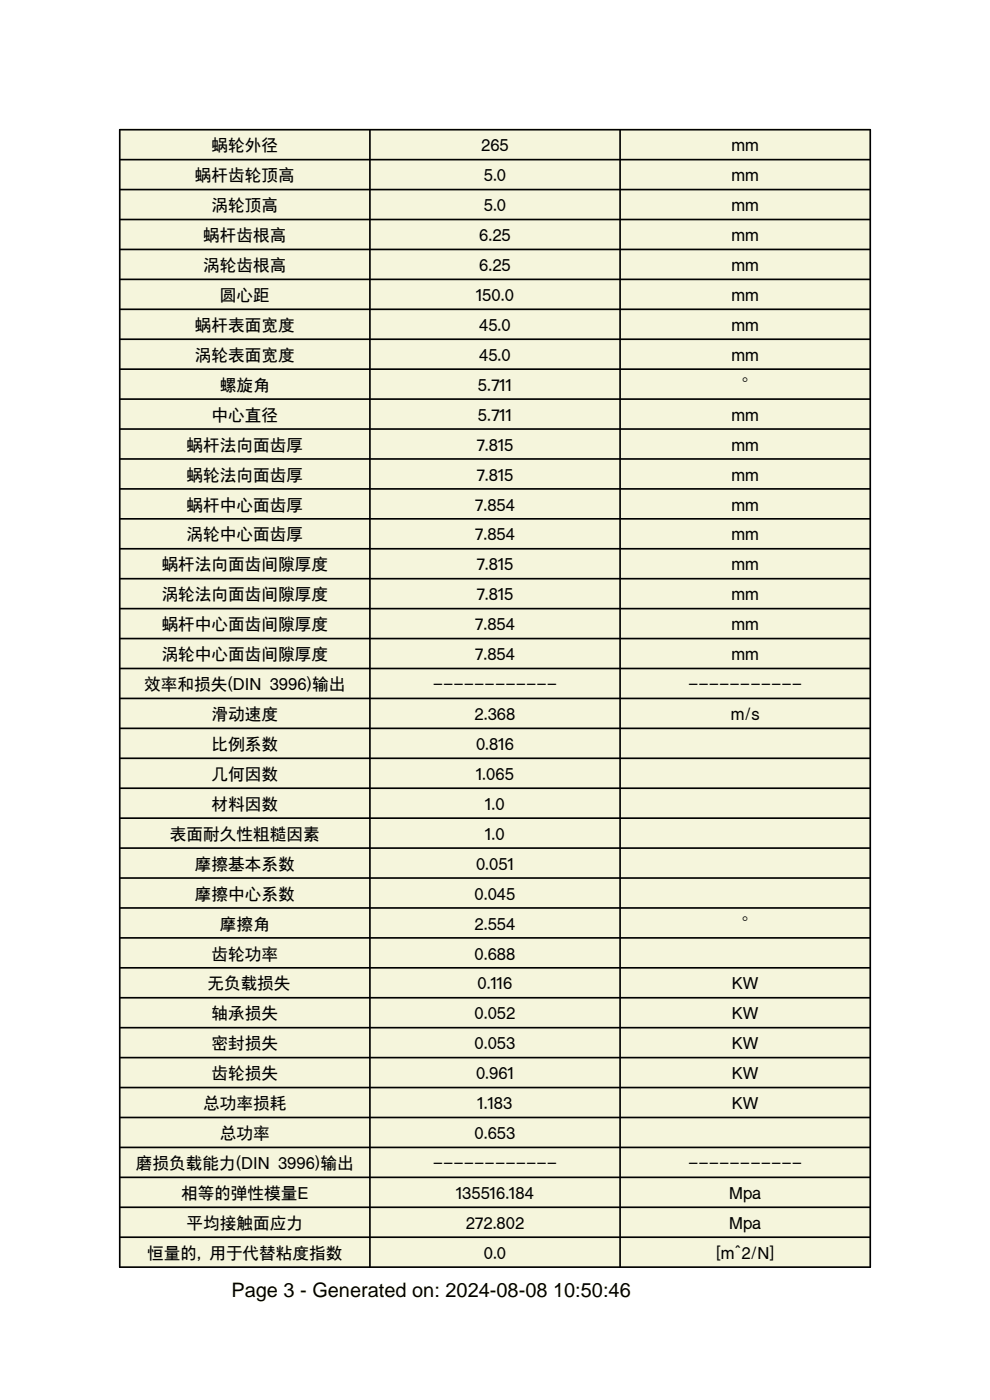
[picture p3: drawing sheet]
<svg xmlns="http://www.w3.org/2000/svg" width="210mm" height="297mm" viewBox="0 0 210 297" stroke-linecap="round" stroke-linejoin="round" font-family="sans-serif">
<defs><g id="words">
<text font-size="4.2" x="49.1" y="275.1">Page 3 - Generated on: 2024-08-08 10:50:46</text>
<g font-size="3.5">
<text x="44.9" y="32.1">蜗轮外径</text>
<text x="102.1" y="32.1">265</text>
<text x="155.1" y="32.1">mm</text>
<text x="41.4" y="38.5">蜗杆齿轮顶高</text>
<text x="102.6" y="38.5">5.0</text>
<text x="155.1" y="38.5">mm</text>
<text x="44.9" y="44.8">涡轮顶高</text>
<text x="102.6" y="44.8">5.0</text>
<text x="155.1" y="44.8">mm</text>
<text x="43.1" y="51.2">蜗杆齿根高</text>
<text x="101.6" y="51.2">6.25</text>
<text x="155.1" y="51.2">mm</text>
<text x="43.1" y="57.5">涡轮齿根高</text>
<text x="101.6" y="57.5">6.25</text>
<text x="155.1" y="57.5">mm</text>
<text x="46.6" y="63.9">圆心距</text>
<text x="101" y="63.9">150.0</text>
<text x="155.1" y="63.9">mm</text>
<text x="41.4" y="70.2">蜗杆表面宽度</text>
<text x="101.6" y="70.2">45.0</text>
<text x="155.1" y="70.2">mm</text>
<text x="41.4" y="76.6">涡轮表面宽度</text>
<text x="101.6" y="76.6">45.0</text>
<text x="155.1" y="76.6">mm</text>
<text x="46.6" y="82.9">螺旋角</text>
<text x="101.4" y="82.9">5.711</text>
<text x="157.4" y="82.9">°</text>
<text x="44.9" y="89.3">中心直径</text>
<text x="101.4" y="89.3">5.711</text>
<text x="155.1" y="89.3">mm</text>
<text x="39.6" y="95.6">蜗杆法向面齿厚</text>
<text x="101.1" y="95.6">7.815</text>
<text x="155.1" y="95.6">mm</text>
<text x="39.6" y="102">蜗轮法向面齿厚</text>
<text x="101.1" y="102">7.815</text>
<text x="155.1" y="102">mm</text>
<text x="39.6" y="108.3">蜗杆中心面齿厚</text>
<text x="100.7" y="108.3">7.854</text>
<text x="155.1" y="108.3">mm</text>
<text x="39.6" y="114.7">涡轮中心面齿厚</text>
<text x="100.7" y="114.7">7.854</text>
<text x="155.1" y="114.7">mm</text>
<text x="34.3" y="121">蜗杆法向面齿间隙厚度</text>
<text x="101.1" y="121">7.815</text>
<text x="155.1" y="121">mm</text>
<text x="34.3" y="127.4">涡轮法向面齿间隙厚度</text>
<text x="101.1" y="127.4">7.815</text>
<text x="155.1" y="127.4">mm</text>
<text x="34.3" y="133.7">蜗杆中心面齿间隙厚度</text>
<text x="100.7" y="133.7">7.854</text>
<text x="155.1" y="133.7">mm</text>
<text x="34.3" y="140.1">涡轮中心面齿间隙厚度</text>
<text x="100.7" y="140.1">7.854</text>
<text x="155.1" y="140.1">mm</text>
<text x="30.6" y="146.4">效率和损失(DIN 3996)输出</text>
<text x="91.8" y="146.4">------------</text>
<text x="146" y="146.4">-----------</text>
<text x="44.9" y="152.8">滑动速度</text>
<text x="100.7" y="152.8">2.368</text>
<text x="155" y="152.8">m/s</text>
<text x="44.9" y="159.1">比例系数</text>
<text x="101" y="159.1">0.816</text>
<text x="44.9" y="165.5">几何因数</text>
<text x="101" y="165.5">1.065</text>
<text x="44.9" y="171.8">材料因数</text>
<text x="102.9" y="171.8">1.0</text>
<text x="36.1" y="178.2">表面耐久性粗糙因素</text>
<text x="102.9" y="178.2">1.0</text>
<text x="41.4" y="184.5">摩擦基本系数</text>
<text x="101" y="184.5">0.051</text>
<text x="41.4" y="190.9">摩擦中心系数</text>
<text x="100.7" y="190.9">0.045</text>
<text x="46.6" y="197.2">摩擦角</text>
<text x="100.7" y="197.2">2.554</text>
<text x="157.4" y="197.2">°</text>
<text x="44.9" y="203.6">齿轮功率</text>
<text x="100.7" y="203.6">0.688</text>
<text x="44" y="209.9">无负载损失</text>
<text x="101.3" y="209.9">0.116</text>
<text x="155.2" y="209.9">KW</text>
<text x="44.9" y="216.3">轴承损失</text>
<text x="100.7" y="216.3">0.052</text>
<text x="155.2" y="216.3">KW</text>
<text x="44.9" y="222.6">密封损失</text>
<text x="100.7" y="222.6">0.053</text>
<text x="155.2" y="222.6">KW</text>
<text x="44.9" y="229">齿轮损失</text>
<text x="101" y="229">0.961</text>
<text x="155.2" y="229">KW</text>
<text x="43.1" y="235.3">总功率损耗</text>
<text x="101.3" y="235.3">1.183</text>
<text x="155.2" y="235.3">KW</text>
<text x="46.6" y="241.7">总功率</text>
<text x="100.7" y="241.7">0.653</text>
<text x="28.8" y="248">磨损负载能力(DIN 3996)输出</text>
<text x="91.8" y="248">------------</text>
<text x="146" y="248">-----------</text>
<text x="38.4" y="254.4">相等的弹性模量E</text>
<text x="96.7" y="254.4">135516.184</text>
<text x="154.7" y="254.4">Mpa</text>
<text x="39.6" y="260.7">平均接触面应力</text>
<text x="98.8" y="260.7">272.802</text>
<text x="154.7" y="260.7">Mpa</text>
<text x="31.2" y="267.1">恒量的, 用于代替粘度指数</text>
<text x="102.6" y="267.1">0.0</text>
<text x="151.9" y="267.1">[m^2/N]</text>
</g>
</g></defs>
<path d="M25.4 27.5h159.2v241.3h-159.2z" fill-rule="evenodd" fill="#f5f5dc"/>
<g fill="none" stroke="#000" stroke-width=".35">
<path d="M25.4 27.5h159.2v241.3h-159.2zM25.4 33.9h159.2M78.5 27.5v241.3M131.5 27.5v241.3M25.4 40.2h159.2M25.4 46.6h159.2M25.4 52.9h159.2M25.4 59.3h159.2M25.4 65.6h159.2M25.4 72h159.2M25.4 78.3h159.2M25.4 84.7h159.2"/>
<path d="M25.4 91h159.2M25.4 97.4h159.2M25.4 103.7h159.2M25.4 110.1h159.2M25.4 116.4h159.2M25.4 122.8h159.2M25.4 129.1h159.2M25.4 135.5h159.2M25.4 141.8h159.2M25.4 148.2h159.2M25.4 154.5h159.2M25.4 160.9h159.2"/>
<path d="M25.4 167.2h159.2M25.4 173.6h159.2M25.4 179.9h159.2M25.4 186.3h159.2M25.4 192.6h159.2M25.4 199h159.2M25.4 205.3h159.2M25.4 211.7h159.2M25.4 218h159.2M25.4 224.4h159.2M25.4 230.7h159.2M25.4 237.1h159.2"/>
<path d="M25.4 243.4h159.2M25.4 249.8h159.2M25.4 256.1h159.2M25.4 262.5h159.2"/>
</g>
<use href="#words"/>
</svg>
